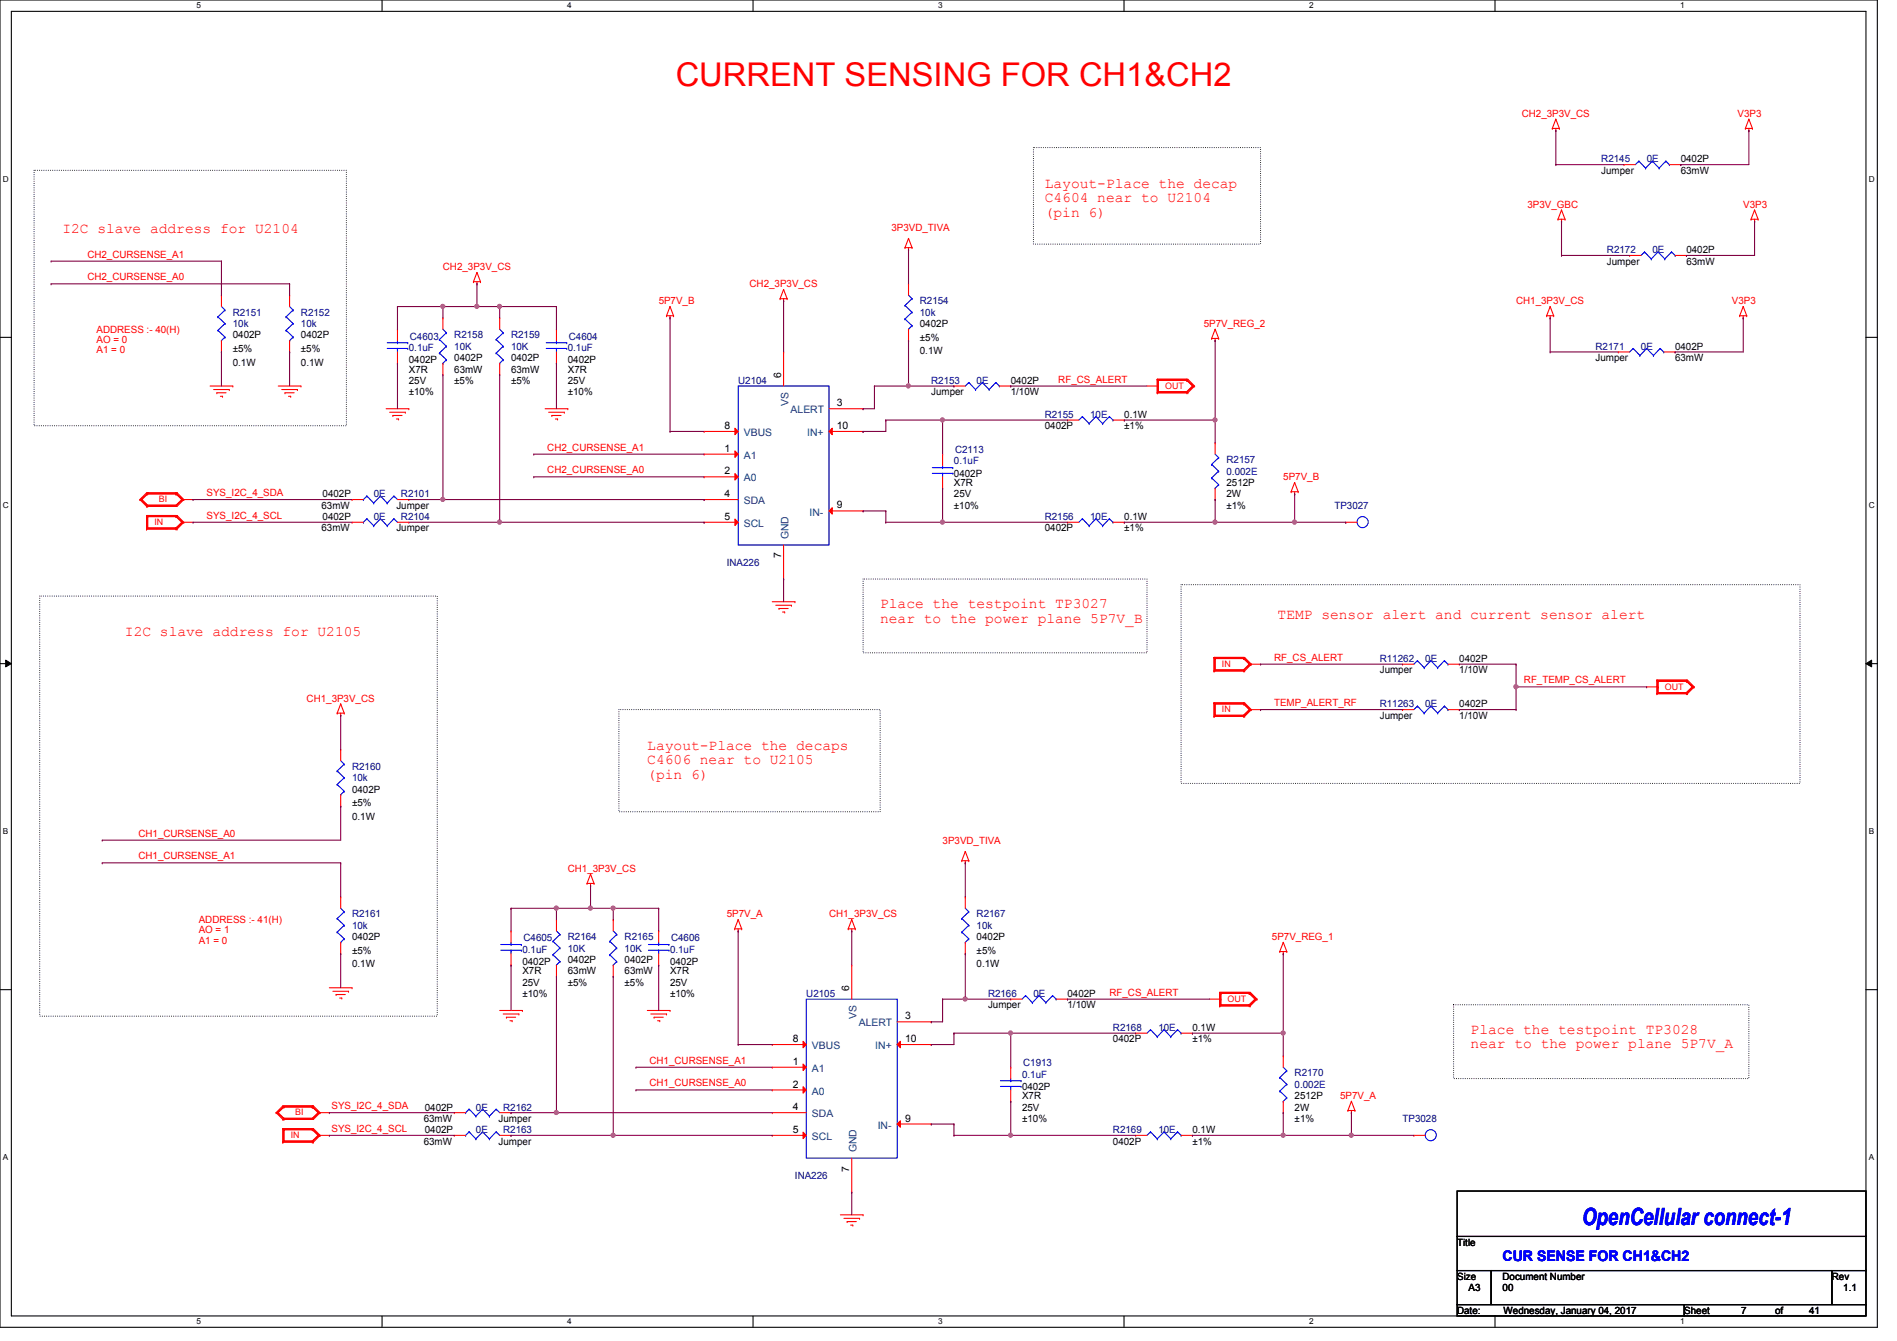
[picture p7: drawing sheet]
<svg xmlns="http://www.w3.org/2000/svg" width="297mm" height="210mm" viewBox="0 0 297 210" stroke-linecap="round" stroke-linejoin="round" font-family="sans-serif">
<defs><g id="words">
<text font-size="5.1" fill="#f00" x="105.8" y="13.5">CURRENT SENSING FOR CH1&amp;CH2</text>
<text font-size="3.7" fill="#00f" x="247.7" y="191.8">OpenCellular connect-1</text>
<g font-size="2.3" fill="#f00">
<text x="163.6" y="29.4">Layout-Place the decap</text>
<text x="163.6" y="31.7">C4604 near to U2104</text>
<text x="163.6" y="34">(pin 6)</text>
<text x="9.8" y="36.5">I2C slave address for U2104</text>
<text x="137.8" y="95.2">Place the testpoint TP3027</text>
<text x="19.6" y="99.7">I2C slave address for U2105</text>
<text x="137.8" y="97.5">near to the power plane 5P7V_B</text>
<text x="200" y="97">TEMP sensor alert and current sensor alert</text>
<text x="101.3" y="117.4">Layout-Place the decaps</text>
<text x="101.3" y="119.7">C4606 near to U2105</text>
<text x="101.3" y="122">(pin 6)</text>
<text x="230.3" y="161.9">Place the testpoint TP3028</text>
<text x="230.3" y="164.2">near to the power plane 5P7V_A</text>
</g>
<text font-size="2.3" fill="#00f" x="235.2" y="197.5">CUR SENSE FOR CH1&amp;CH2</text>
<g font-size="1.6" fill="#f00">
<text x="238.3" y="18.3">CH2_3P3V_CS</text>
<text x="272" y="18.3">V3P3</text>
<text x="239.1" y="32.6">3P3V_GBC</text>
<text x="272.9" y="32.6">V3P3</text>
<text x="13.7" y="40.3">CH2_CURSENSE_A1</text>
<text x="139.6" y="36.1">3P3VD_TIVA</text>
<text x="13.7" y="43.9">CH2_CURSENSE_A0</text>
<text x="69.3" y="42.3">CH2_3P3V_CS</text>
<text x="103.1" y="47.7">5P7V_B</text>
<text x="117.3" y="45">CH2_3P3V_CS</text>
<text x="237.4" y="47.7">CH1_3P3V_CS</text>
<text x="271.1" y="47.7">V3P3</text>
<text x="15.1" y="52.1">ADDRESS :- 40(H)</text>
<text x="15.1" y="53.7">AO = 0</text>
<text x="188.5" y="51.2">5P7V_REG_2</text>
<text x="15.1" y="55.3">A1 = 0</text>
<text x="165.7" y="59.9">RF_CS_ALERT</text>
<text x="85.7" y="70.6">CH2_CURSENSE_A1</text>
<text x="32.3" y="77.7">SYS_I2C_4_SDA</text>
<text x="85.7" y="74.1">CH2_CURSENSE_A0</text>
<text x="200.9" y="75.2">5P7V_B</text>
<text x="32.3" y="81.2">SYS_I2C_4_SCL</text>
<text x="199.5" y="103.5">RF_CS_ALERT</text>
<text x="238.6" y="107">RF_TEMP_CS_ALERT</text>
<text x="48" y="109.9">CH1_3P3V_CS</text>
<text x="199.5" y="110.6">TEMP_ALERT_RF</text>
<text x="21.7" y="131">CH1_CURSENSE_A0</text>
<text x="21.7" y="134.6">CH1_CURSENSE_A1</text>
<text x="88.9" y="136.6">CH1_3P3V_CS</text>
<text x="147.6" y="132.1">3P3VD_TIVA</text>
<text x="113.8" y="143.7">5P7V_A</text>
<text x="129.8" y="143.7">CH1_3P3V_CS</text>
<text x="31.1" y="144.6">ADDRESS :- 41(H)</text>
<text x="31.1" y="146.2">AO = 1</text>
<text x="31.1" y="147.8">A1 = 0</text>
<text x="199.1" y="147.2">5P7V_REG_1</text>
<text x="173.7" y="155.9">RF_CS_ALERT</text>
<text x="101.7" y="166.6">CH1_CURSENSE_A1</text>
<text x="51.9" y="173.7">SYS_I2C_4_SDA</text>
<text x="101.7" y="170.1">CH1_CURSENSE_A0</text>
<text x="209.8" y="172.1">5P7V_A</text>
<text x="51.9" y="177.2">SYS_I2C_4_SCL</text>
</g>
<g font-size="1.6">
<text x="250.7" y="27.2">Jumper</text>
<text x="263.1" y="25.4">0402P</text>
<text x="263.1" y="27.2">63mW</text>
<text x="251.6" y="41.4">Jumper</text>
<text x="264" y="39.7">0402P</text>
<text x="264" y="41.4">63mW</text>
<text x="36.4" y="53">0402P</text>
<text x="47.1" y="53">0402P</text>
<text x="144" y="51.2">0402P</text>
<text x="144" y="53.3">±5%</text>
<text x="36.4" y="55.1">±5%</text>
<text x="36.4" y="57.3">0.1W</text>
<text x="47.1" y="55.1">±5%</text>
<text x="47.1" y="57.3">0.1W</text>
<text x="64" y="56.9">0402P</text>
<text x="64" y="58.3">X7R</text>
<text x="71.1" y="56.6">0402P</text>
<text x="71.1" y="58.3">63mW</text>
<text x="80" y="56.6">0402P</text>
<text x="80" y="58.3">63mW</text>
<text x="88.9" y="56.9">0402P</text>
<text x="88.9" y="58.3">X7R</text>
<text x="122.3" y="59.2" transform="rotate(-90 122.3 59.2)">6</text>
<text x="144" y="55.5">0.1W</text>
<text x="249.8" y="56.6">Jumper</text>
<text x="262.3" y="54.8">0402P</text>
<text x="262.3" y="56.6">63mW</text>
<text x="64" y="60.1">25V</text>
<text x="64" y="61.9">±10%</text>
<text x="71.1" y="60.1">±5%</text>
<text x="80" y="60.1">±5%</text>
<text x="88.9" y="60.1">25V</text>
<text x="88.9" y="61.9">±10%</text>
<text x="131" y="63.6">3</text>
<text x="145.8" y="61.9">Jumper</text>
<text x="158.2" y="61.9">1/10W</text>
<text x="158.2" y="60.1">0402P</text>
<text x="176" y="65.4">0.1W</text>
<text x="113.5" y="70.7">1</text>
<text x="113.5" y="67.2">8</text>
<text x="131" y="67.2">10</text>
<text x="163.6" y="67.2">0402P</text>
<text x="176" y="67.2">±1%</text>
<text x="50.5" y="77.9">0402P</text>
<text x="113.5" y="74.3">2</text>
<text x="113.5" y="77.9">4</text>
<text x="149.4" y="74.7">0402P</text>
<text x="149.4" y="77.9">25V</text>
<text x="149.4" y="76.1">X7R</text>
<text x="192" y="76.1">2512P</text>
<text x="192" y="77.9">2W</text>
<text x="50.3" y="79.7">63mW</text>
<text x="50.3" y="83.2">63mW</text>
<text x="50.5" y="81.4">0402P</text>
<text x="62.1" y="79.7">Jumper</text>
<text x="62.1" y="83.2">Jumper</text>
<text x="113.5" y="81.4">5</text>
<text x="131" y="79.6">9</text>
<text x="149.4" y="79.7">±10%</text>
<text x="163.6" y="83.2">0402P</text>
<text x="176" y="83.2">±1%</text>
<text x="176" y="81.4">0.1W</text>
<text x="192" y="79.7">±1%</text>
<text x="122.3" y="87.5" transform="rotate(-90 122.3 87.5)">7</text>
<text x="216" y="105.5">Jumper</text>
<text x="228.5" y="105.5">1/10W</text>
<text x="228.5" y="103.7">0402P</text>
<text x="216" y="112.6">Jumper</text>
<text x="228.5" y="112.6">1/10W</text>
<text x="228.5" y="110.8">0402P</text>
<text x="55.1" y="124.1">0402P</text>
<text x="55.1" y="126.2">±5%</text>
<text x="55.1" y="128.4">0.1W</text>
<text x="55.1" y="147.2">0402P</text>
<text x="55.1" y="149.4">±5%</text>
<text x="152.9" y="147.2">0402P</text>
<text x="152.9" y="149.4">±5%</text>
<text x="55.1" y="151.5">0.1W</text>
<text x="81.8" y="151.1">0402P</text>
<text x="81.8" y="154.3">25V</text>
<text x="81.8" y="152.6">X7R</text>
<text x="88.9" y="150.8">0402P</text>
<text x="88.9" y="152.6">63mW</text>
<text x="88.9" y="154.3">±5%</text>
<text x="97.8" y="150.8">0402P</text>
<text x="97.8" y="152.6">63mW</text>
<text x="97.8" y="154.3">±5%</text>
<text x="104.9" y="151.1">0402P</text>
<text x="104.9" y="154.3">25V</text>
<text x="104.9" y="152.6">X7R</text>
<text x="133" y="155.2" transform="rotate(-90 133 155.2)">6</text>
<text x="152.9" y="151.5">0.1W</text>
<text x="81.8" y="156.1">±10%</text>
<text x="104.9" y="156.1">±10%</text>
<text x="141.7" y="159.6">3</text>
<text x="154.7" y="157.9">Jumper</text>
<text x="167.1" y="157.9">1/10W</text>
<text x="167.1" y="156.1">0402P</text>
<text x="186.7" y="161.5">0.1W</text>
<text x="124.1" y="166.8">1</text>
<text x="124.1" y="163.2">8</text>
<text x="141.7" y="163.2">10</text>
<text x="174.2" y="163.2">0402P</text>
<text x="186.7" y="163.2">±1%</text>
<text x="66.5" y="173.9">0402P</text>
<text x="124.1" y="170.3">2</text>
<text x="124.1" y="173.9">4</text>
<text x="160" y="170.7">0402P</text>
<text x="160" y="173.9">25V</text>
<text x="160" y="172.1">X7R</text>
<text x="202.7" y="172.1">2512P</text>
<text x="202.7" y="173.9">2W</text>
<text x="66.3" y="179.2">63mW</text>
<text x="66.3" y="175.7">63mW</text>
<text x="66.5" y="177.5">0402P</text>
<text x="78.1" y="179.2">Jumper</text>
<text x="78.1" y="175.7">Jumper</text>
<text x="124.1" y="177.4">5</text>
<text x="141.7" y="175.6">9</text>
<text x="160" y="175.7">±10%</text>
<text x="174.2" y="179.2">0402P</text>
<text x="186.7" y="179.2">±1%</text>
<text x="186.7" y="177.5">0.1W</text>
<text x="202.7" y="175.7">±1%</text>
<text x="133" y="183.5" transform="rotate(-90 133 183.5)">7</text>
<text x="228.1" y="195.1">Title</text>
<text x="228.1" y="200.4">Size</text>
<text x="229.9" y="202.2">A3</text>
<text x="235.2" y="200.4">Document Number</text>
<text x="235.2" y="202.2">00</text>
<text x="286.8" y="200.4">Rev</text>
<text x="288.6" y="202.2">1.1</text>
<text x="228.1" y="205.7">Date:</text>
<text x="235.4" y="205.7">Wednesday, January 04, 2017</text>
<text x="263.7" y="205.7">Sheet</text>
<text x="272.6" y="205.7">7</text>
<text x="277.9" y="205.7">of</text>
<text x="283.3" y="205.7">41</text>
</g>
<g font-size="1.6" fill="#000080">
<text x="250.7" y="25.4">R2145</text>
<text x="257.8" y="25.4">0E</text>
<text x="251.6" y="39.7">R2172</text>
<text x="258.7" y="39.7">0E</text>
<text x="144" y="47.7">R2154</text>
<text x="36.4" y="49.4">R2151</text>
<text x="36.4" y="51.2">10k</text>
<text x="47.1" y="49.4">R2152</text>
<text x="47.1" y="51.2">10k</text>
<text x="64.2" y="53.2">C4603</text>
<text x="71.1" y="53">R2158</text>
<text x="80" y="53">R2159</text>
<text x="89.1" y="53.2">C4604</text>
<text x="144" y="49.4">10k</text>
<text x="64" y="54.9">0.1uF</text>
<text x="71.1" y="54.8">10K</text>
<text x="80" y="54.8">10K</text>
<text x="88.9" y="54.9">0.1uF</text>
<text x="249.8" y="54.8">R2171</text>
<text x="256.9" y="54.8">0E</text>
<text x="115.6" y="60.1">U2104</text>
<text x="145.8" y="60.1">R2153</text>
<text x="152.9" y="60.1">0E</text>
<text x="163.6" y="65.4">R2155</text>
<text x="170.7" y="65.4">10E</text>
<text x="149.5" y="71">C2113</text>
<text x="58.5" y="77.9">0E</text>
<text x="62.8" y="77.9">R2101</text>
<text x="149.4" y="72.7">0.1uF</text>
<text x="192" y="72.6">R2157</text>
<text x="192" y="74.3">0.002E</text>
<text x="58.5" y="81.4">0E</text>
<text x="62.8" y="81.4">R2104</text>
<text x="163.6" y="81.4">R2156</text>
<text x="170.7" y="81.4">10E</text>
<text x="208.9" y="79.7">TP3027</text>
<text x="113.8" y="88.6">INA226</text>
<text x="216" y="103.7">R11262</text>
<text x="223.1" y="103.7">0E</text>
<text x="216" y="110.8">R11263</text>
<text x="223.1" y="110.8">0E</text>
<text x="55.1" y="120.6">R2160</text>
<text x="55.1" y="122.3">10k</text>
<text x="55.1" y="143.7">R2161</text>
<text x="152.9" y="143.7">R2167</text>
<text x="55.1" y="145.5">10k</text>
<text x="81.8" y="149.2">0.1uF</text>
<text x="82" y="147.4">C4605</text>
<text x="88.9" y="147.2">R2164</text>
<text x="88.9" y="149">10K</text>
<text x="97.8" y="147.2">R2165</text>
<text x="97.8" y="149">10K</text>
<text x="104.9" y="149.2">0.1uF</text>
<text x="105.1" y="147.4">C4606</text>
<text x="152.9" y="145.5">10k</text>
<text x="126.2" y="156.1">U2105</text>
<text x="154.7" y="156.1">R2166</text>
<text x="161.8" y="156.1">0E</text>
<text x="174.2" y="161.5">R2168</text>
<text x="181.4" y="161.5">10E</text>
<text x="160.2" y="167">C1913</text>
<text x="74.5" y="173.9">0E</text>
<text x="78.8" y="173.9">R2162</text>
<text x="160" y="168.7">0.1uF</text>
<text x="202.7" y="168.6">R2170</text>
<text x="202.7" y="170.3">0.002E</text>
<text x="74.5" y="177.5">0E</text>
<text x="78.8" y="177.5">R2163</text>
<text x="174.2" y="177.5">R2169</text>
<text x="181.4" y="177.5">10E</text>
<text x="219.6" y="175.7">TP3028</text>
<text x="124.5" y="184.6">INA226</text>
</g>
<g font-size="1.6" fill="#004080">
<text x="123.4" y="63.5" transform="rotate(-90 123.4 63.5)">VS</text>
<text x="123.8" y="64.7">ALERT</text>
<text x="116.5" y="71.8">A1</text>
<text x="116.5" y="68.3">VBUS</text>
<text x="126.4" y="68.3">IN+</text>
<text x="116.5" y="75.4">A0</text>
<text x="116.5" y="79">SDA</text>
<text x="116.5" y="82.5">SCL</text>
<text x="126.7" y="80.7">IN-</text>
<text x="123.4" y="84.5" transform="rotate(-90 123.4 84.5)">GND</text>
<text x="134.1" y="159.6" transform="rotate(-90 134.1 159.6)">VS</text>
<text x="134.5" y="160.7">ALERT</text>
<text x="127.1" y="167.9">A1</text>
<text x="127.1" y="164.3">VBUS</text>
<text x="137" y="164.3">IN+</text>
<text x="127.1" y="171.4">A0</text>
<text x="127.1" y="175">SDA</text>
<text x="127.1" y="178.5">SCL</text>
<text x="137.4" y="176.7">IN-</text>
<text x="134.1" y="180.5" transform="rotate(-90 134.1 180.5)">GND</text>
</g>
<g font-size="1.4" fill="#f00">
<text x="182.4" y="60.9">OUT</text>
<text x="24.2" y="82.2">IN</text>
<text x="24.9" y="78.7">BI</text>
<text x="191.3" y="104.4">IN</text>
<text x="260.6" y="108">OUT</text>
<text x="191.3" y="111.5">IN</text>
<text x="192.2" y="156.9">OUT</text>
<text x="45.5" y="178.2">IN</text>
<text x="46.2" y="174.7">BI</text>
</g>
<g font-size="1.3">
<text x="30.8" y="1.3">5</text>
<text x="88.8" y="1.3">4</text>
<text x="146.9" y="1.3">3</text>
<text x="205" y="1.3">2</text>
<text x="263.1" y="1.3">1</text>
<text x=".5" y="28.4">D</text>
<text x="292.6" y="28.4">D</text>
<text x=".5" y="79.5">C</text>
<text x="292.6" y="79.5">C</text>
<text x=".5" y="130.6">B</text>
<text x="292.6" y="130.6">B</text>
<text x=".5" y="181.7">A</text>
<text x="292.6" y="181.7">A</text>
<text x="30.8" y="207.4">5</text>
<text x="88.8" y="207.4">4</text>
<text x="146.9" y="207.4">3</text>
<text x="205" y="207.4">2</text>
<text x="263.1" y="207.4">1</text>
</g>
</g></defs>
<path d="M0 0h293.9v207.9h-293.9zM1.8 1.8h290.3v204.3h-290.3z" fill="none" stroke="#000" stroke-width=".17"/>
<g fill="#fff">
<path d="M30.8 .2h.7v1.4h-.7z"/>
<path d="M30.8 206.2h.7v1.4h-.7z"/>
</g>
<path d="M59.8 0v1.8M59.8 206.1v1.8" fill="none" stroke="#000" stroke-width=".17"/>
<g fill="#fff">
<path d="M88.8 .2h.7v1.4h-.7z"/>
<path d="M88.8 206.2h.7v1.4h-.7z"/>
</g>
<path d="M117.9 0v1.8M117.9 206.1v1.8" fill="none" stroke="#000" stroke-width=".17"/>
<g fill="#fff">
<path d="M146.9 .2h.7v1.4h-.7z"/>
<path d="M146.9 206.2h.7v1.4h-.7z"/>
</g>
<path d="M176 0v1.8M176 206.1v1.8" fill="none" stroke="#000" stroke-width=".17"/>
<g fill="#fff">
<path d="M205 .2h.7v1.4h-.7z"/>
<path d="M205 206.2h.7v1.4h-.7z"/>
</g>
<path d="M234.1 0v1.8M234.1 206.1v1.8" fill="none" stroke="#000" stroke-width=".17"/>
<g fill="#fff">
<path d="M263.1 .2h.6v1.4h-.6z"/>
<path d="M263.1 206.2h.6v1.4h-.6z"/>
<path d="M.5 27.3h.9v1.4h-.9z"/>
<path d="M292.6 27.3h.9v1.4h-.9z"/>
<path d="M.5 78.4h.9v1.4h-.9z"/>
<path d="M292.6 78.4h.9v1.4h-.9z"/>
</g>
<path d="M0 52.8h1.8M292.1 52.8h1.8" fill="none" stroke="#000" stroke-width=".17"/>
<g fill="#fff">
<path d="M.5 129.5h.8v1.4h-.8z"/>
<path d="M292.6 129.5h.8v1.4h-.8z"/>
</g>
<path d="M0 103.9h1.8M292.1 103.9h1.8" fill="none" stroke="#000" stroke-width=".17"/>
<path d="M.9 103.4l.9 .5-.9 .5zM292.1 103.9l.9-.5v1z" fill="#000"/>
<path d="M.9 103.4l.9 .5-.9 .5zM292.1 103.9l.9-.5v1z" fill="none" stroke="#000" stroke-width=".16"/>
<g fill="#fff">
<path d="M.5 180.5h.8v1.4h-.8z"/>
<path d="M292.6 180.5h.8v1.4h-.8z"/>
</g>
<path d="M0 155h1.8M292.1 155h1.8M228.1 186.5h64v7.1h-64zM228.1 193.6h64v5.4h-64zM228.1 199h5.4v5.3h-5.4zM233.5 199h53.3v5.3h-53.3zM286.8 199h5.3v5.3h-5.3zM228.1 204.3h35.6v1.8h-35.6zM263.7 204.3h28.4v1.8h-28.4z" fill="none" stroke="#000" stroke-width=".17"/>
<path d="M5.3 26.7h48.9v40h-48.9zM161.8 23.1h35.6v15.1h-35.6zM6.2 93.3h62.3v65.8h-62.3zM135.1 90.7h44.5v11.5h-44.5zM184.9 91.6h96.9v31.1h-96.9zM96.9 111.1h40.9v16h-40.9zM227.6 157.4h46.2v11.5h-46.2z" fill="none" stroke="#000" stroke-width=".17" stroke-dasharray="0 .3"/>
<g fill="none" stroke="#f00" stroke-width=".17">
<path d="M243.6 18.7h.1M243.6 18.7l-.6 1.4M243.6 18.7l.5 1.4M273.8 18.7h.1M273.8 18.7l-.5 1.4M273.8 18.7l.6 1.4M141.7 38.8h.1M141.7 38.8h1.1M142.2 39.1h.1M142.2 37.3h.1M142.2 38.8v.3M142.2 37.3l-.5 1.5"/>
<path d="M142.2 37.3l.6 1.5M142.8 38.8h.1M243 20.1h.1M243 20.1h1.1M243.6 20.4h.1M243.6 20.1v.3M243.9 34.3h.1M243.9 34.3h1.1M244.1 20.1h.1M244.5 34.7h.1M244.5 32.9h.1M244.5 34.3v.4"/>
<path d="M244.5 32.9l-.6 1.4M244.5 32.9l.5 1.4M245 34.3h.1M273.3 20.1h.1M273.3 20.1h1.1M273.8 20.4h.1M273.8 20.1v.3M274.2 34.3h.1M274.2 34.3h1.1M274.4 20.1h.1M274.7 34.7h.1M274.7 32.9h.1"/>
<path d="M274.7 34.3v.4M274.7 32.9l-.5 1.4M274.7 32.9l.6 1.4M275.3 34.3h.1M74.1 44.1h.1M74.1 44.1h1.1M74.7 44.4h.1M74.7 42.7h.1M74.7 44.1v.3M74.7 42.7l-.6 1.4M74.7 42.7l.5 1.4M75.2 44.1h.1"/>
<path d="M104.4 49.4h.1M104.4 49.4h1.1M104.9 49.8h.1M104.9 48h.1M104.9 49.4v.4M104.9 48l-.5 1.4M104.9 48l.6 1.4M105.5 49.4h.1M122.1 46.8h.1M122.1 46.8h1.1M122.7 47.1h.1M122.7 45.3h.1"/>
<path d="M122.7 46.8v.3M122.7 45.3l-.6 1.5M122.7 45.3l.5 1.5M123.2 46.8h.1M181.2 59.4h.1M181.2 59.4h4.8M181.2 59.4v2.1M181.4 59.6h.1M181.4 59.6h4.4M181.4 59.6v1.7M185.8 59.6h.1M185.8 59.4h.1"/>
<path d="M185.8 59.6l.9 .9M185.8 59.6l1.1 .9M185.8 59.4l1.1 1.1M186 59.4h.1M186 59.4l1 1.1M189.7 53h.1M189.7 53h1.1M190.2 53.3h.1M190.2 51.6h.1M190.2 53v.3M190.2 51.6l-.5 1.4M190.2 51.6l.6 1.4"/>
<path d="M190.8 53h.1M242.1 49.4h.1M242.1 49.4h1.1M242.7 49.8h.1M242.7 48h.1M242.7 49.4v.4M242.7 48l-.6 1.4M242.7 48l.5 1.4M243.2 49.4h.1M272.4 49.4h.1M272.4 49.4h1.1M272.9 49.8h.1"/>
<path d="M272.9 48h.1M272.9 49.4v.4M272.9 48l-.5 1.4M272.9 48l.6 1.4M273.5 49.4h.1M21.9 78.2h.1M21.9 78.2l1 1.1M22.1 78.2h.1M22.1 78.2l1 1.1M22.1 78.2l1 .9M22.2 78.2h.1M22.2 78.2l.9 .9"/>
<path d="M22.9 79.3h.1M22.9 77.2h.1M22.9 77.2h4.8M22.9 77.2l-1 1M23.1 79.3h.1M23.1 77.2h.1M23.1 79.1h.1M23.1 77.3h.1M23.1 77.2l-1 1M23.1 79.1h4.5M23.1 77.3h4.5M23.1 77.3l-1 .9"/>
<path d="M23.1 77.3l-.9 .9M27.6 77.3h.1M27.6 77.2h.1M27.6 77.3l.8 .9M27.6 77.3l1 .9M27.6 77.2l1 1M27.7 77.2h.1M27.7 77.2l1.1 1M28.4 78.2h.1M28.4 78.2l-.8 .9M28.4 78.2h1.8M28.6 78.2h.1"/>
<path d="M28.6 78.2l-1 .9M28.6 78.2l-1 1.1M28.8 78.2h.1M28.8 78.2l-1.1 1.1h-4.8M32.9 60.5h3.5M33.4 61h2.5M34 61.5h.1M34 61.5h1.4M34.5 62.1h.3M34.8 62.1h.1M35.9 61h.1M36.4 60.5h.1"/>
<path d="M43.6 60.5h3.5M44.1 61h2.5M44.6 61.5h.1M44.6 61.5h1.5M45.2 62.1h.3M45.5 62.1h.1M46.6 61h.1M47.1 60.5h.1M60.5 64h3.5M61 64.6h2.5M61.5 65.1h.1M61.5 65.1h1.4"/>
<path d="M62.1 65.6h.3M62.4 65.6h.1M63.5 64.6h.1M64 64h.1M85.3 64h3.6M85.9 64.6h2.4M86.4 65.1h.1M86.4 65.1h1.4M87 65.6h.3M87.3 65.6h.1M88.3 64.6h.1M88.9 64h.1"/>
<path d="M147.6 71.1h.1M147.6 76.5h.1M147.6 71.1v1.8M147.6 74.7v1.8M167.1 65.8h.1M167.1 65.8h1.8M174.2 65.8h1.8M176 65.8h.1M179.6 60.5h1.8M181.2 61.5h.1M181.2 61.5h4.8M181.4 60.5h.1"/>
<path d="M181.4 61.3h.1M181.4 61.3h4.4M185.8 61.3h.1M185.8 61.5h.1M186 61.5h.1M186.7 60.5h.1M186.7 60.5l-.9 .8M186.9 60.5h.1M186.9 60.5l-1.1 1M186.9 60.5l-1.1 .8M187 60.5h.1M187 60.5l-1 1"/>
<path d="M202.1 77h.1M202.1 77h1.1M202.7 77.3h.1M202.7 75.6h.1M202.7 77v.3M202.7 75.6l-.6 1.4M202.7 75.6l.5 1.4M203.2 77h.1M22.9 80.7h.1M22.9 82.8h.1M22.9 80.7h4.8M22.9 80.7v2.1"/>
<path d="M22.9 82.8h4.8M23.1 80.9h.1M23.1 82.7h.1M23.1 80.9h4.5M23.1 80.9v1.8M23.1 82.7h4.5M27.6 80.9h.1M27.6 82.7h.1M27.6 80.7h.1M27.6 82.8h.1M27.6 80.9l.8 .9M27.6 80.9l1 .9"/>
<path d="M27.6 80.7l1 1.1M27.7 80.7h.1M27.7 82.8h.1M27.7 80.7l1.1 1.1M28.4 81.8h.1M28.4 81.8h1.8M28.4 81.8l-.8 .9M28.6 81.8h.1M28.6 81.8l-1 1M28.6 81.8l-1 .9M28.8 81.8h.1M28.8 81.8l-1.1 1"/>
<path d="M120.9 94.2h3.6M121.5 94.8h2.4M122 95.3h.1M122 95.3h1.4M122.5 95.8h.4M122.9 95.8h.1M123.9 94.8h.1M124.5 94.2h.1M167.1 81.8h.1M167.1 81.8h1.8M174.2 81.8h1.8M176 81.8h.1"/>
<path d="M52.8 111.7h.1M52.8 111.7h1.1M53.3 112h.1M53.3 110.2h.1M53.3 117.3h.1M53.3 111.7v.3M53.3 117.3v1.8M53.3 110.2l-.5 1.5M53.3 110.2l.6 1.5M53.9 111.7h.1M190.1 103h.1M190.1 105.1h.1"/>
<path d="M190.1 110.1h.1M190.1 112.2h.1M190.1 103h4.8M190.1 103v2.1M190.1 110.1v2.1M190.1 105.1h4.8M190.1 110.1h4.8M190.1 112.2h4.8M190.2 103.1h.1M190.2 104.9h.1M190.2 110.2h.1M190.2 112h.1"/>
<path d="M190.2 103.1v1.8M190.2 110.2v1.8M190.2 103.1h4.5M190.2 104.9h4.5M190.2 110.2h4.5M190.2 112h4.5M194.7 103.1h.1M194.7 104.9h.1M194.7 103h.1M194.7 105.1h.1M194.7 110.2h.1M194.7 112h.1"/>
<path d="M194.7 110.1h.1M194.7 112.2h.1M194.7 103.1l.9 .9M194.7 103.1l1 .9M194.7 103l1 1M194.7 110.2l.9 .9M194.7 110.2l1 .9M194.7 110.1l1 1M194.9 103h.1M194.9 105.1h.1M194.9 110.1h.1M194.9 112.2h.1"/>
<path d="M194.9 103l1 1M194.9 110.1l1 1M195.6 104h.1M195.6 111.1h.1M195.6 104h1.8M195.6 104l-.9 .9M195.6 111.1h1.8M195.6 111.1l-.9 .9M195.7 104h.1M195.7 111.1h.1M195.7 104l-1 1.1M195.7 104l-1 .9"/>
<path d="M195.7 111.1l-1 1.1M195.7 111.1l-1 .9M195.9 104h.1M195.9 111.1h.1M195.9 104l-1 1.1M195.9 111.1l-1 1.1M219.6 104h.1M219.6 104h1.8M226.7 104h1.8M228.5 104h.1M257.8 107.6h1.8M259.4 106.5h.1"/>
<path d="M259.4 108.6h.1M259.4 106.5h4.8M259.4 106.5v2.1M259.4 108.6h4.8M259.6 107.6h.1M259.6 106.7h.1M259.6 108.5h.1M259.6 106.7h4.4M259.6 106.7v1.8M259.6 108.5h4.4M264 106.7h.1M264 108.5h.1"/>
<path d="M264 106.5h.1M264 108.6h.1M264 106.7l.9 .9M264 106.7l1.1 .9M264 106.5l1.1 1.1M264.2 106.5h.1M264.2 108.6h.1M264.2 106.5l1.1 1.1M264.9 107.6h.1M264.9 107.6l-.9 .9M265.1 107.6h.1M265.1 107.6l-1.1 1"/>
<path d="M265.1 107.6l-1.1 .9M265.3 107.6h.1M265.3 107.6l-1.1 1M53.3 126.2h.1M53.3 124.5v1.7M91.9 138.3h.1M91.9 138.3h1.1M92.5 138.7h.1M92.5 136.9h.1M92.5 138.3v.4M92.5 136.9l-.6 1.4M92.5 136.9l.5 1.4"/>
<path d="M93 138.3h.1M150.6 134.8h.1M150.6 134.8h1.1M151.1 135.1h.1M151.1 133.3h.1M151.1 134.8v.3M151.1 133.3l-.5 1.5M151.1 133.3l.6 1.5M151.7 134.8h.1M51.6 154.7h3.5M52.1 155.2h2.5M52.6 155.7h.1"/>
<path d="M52.6 155.7h1.5M53.2 156.3h.3M53.3 140.5h.1M53.3 149.4h.1M53.3 140.5v1.7M53.3 147.6v1.8M53.5 156.3h.1M54.6 155.2h.1M55.1 154.7h.1M78.2 158.2h3.6M78.8 158.8h2.4M79.3 159.3h.1"/>
<path d="M79.3 159.3h1.4M79.8 159.9h.4M80 145.8h.1M80 151.1h.1M80 145.8v1.8M80 149.4v1.7M80.2 159.9h.1M81.2 158.8h.1M81.8 158.2h.1M96 144h.1M96 152.9h.1M96 144v1.8"/>
<path d="M96 151.1v1.8M101.3 158.2h3.6M101.9 158.8h2.5M102.4 159.3h.1M102.4 159.3h1.4M103 159.9h.3M103.3 159.9h.1M104.4 158.8h.1M104.9 158.2h.1M115 145.5h.1M115 145.5h1.1M115.6 145.8h.1"/>
<path d="M115.6 144h.1M115.6 145.5v.3M115.6 144l-.6 1.5M115.6 144l.5 1.5M116.1 145.5h.1M132.8 145.5h.1M132.8 145.5h1.1M133.3 145.8h.1M133.3 144h.1M133.3 145.5v.3M133.3 144l-.5 1.5M133.3 144l.6 1.5"/>
<path d="M133.9 145.5h.1M189.4 156.5h1.7M191 155.4h.1M191 157.5h.1M191 155.4h4.7M191 155.4v2.1M191 157.5h4.7M191.1 156.5h.1M191.1 155.6h.1M191.1 157.4h.1M191.1 155.6h4.5M191.1 155.6v1.8"/>
<path d="M191.1 157.4h4.5M195.6 155.6h.1M195.6 157.4h.1M195.6 155.4h.1M195.6 157.5h.1M195.6 155.6l.9 .9M195.6 155.6l1 .9M195.6 155.4l1 1.1M195.7 155.4h.1M195.7 157.5h.1M195.7 155.4l1.1 1.1M196.5 156.5h.1"/>
<path d="M196.5 156.5l-.9 .9M196.6 156.5h.1M196.6 156.5l-1 1M196.6 156.5l-1 .9M196.8 156.5h.1M196.8 156.5l-1.1 1M200.4 149h.1M200.4 149h1.1M200.9 149.4h.1M200.9 147.6h.1M200.9 149v.4M200.9 147.6l-.5 1.4"/>
<path d="M200.9 147.6l.6 1.4M201.5 149h.1M43.2 174.2h.1M43.2 174.2l1.1 1.1M43.4 174.2h.1M43.4 174.2l1 1.1M43.4 174.2l1 .9M43.6 174.2h.1M43.6 174.2l.8 .9M44.3 175.3h.1M44.3 173.2h.1M44.3 176.7h.1"/>
<path d="M44.3 178.9h.1M44.3 173.2h4.8M44.3 173.2l-1.1 1M44.3 176.7h4.8M44.3 176.7v2.2M44.3 178.9h4.8M44.4 175.3h.1M44.4 173.2h.1M44.4 175.1h.1M44.4 173.4h.1M44.4 176.9h.1M44.4 178.7h.1"/>
<path d="M44.4 173.2l-1 1M44.4 175.1h4.5M44.4 173.4h4.5M44.4 173.4l-1 .8M44.4 173.4l-.8 .8M44.4 176.9h4.5M44.4 176.9v1.8M44.4 178.7h4.5M48.9 173.4h.1M48.9 173.2h.1M48.9 176.9h.1M48.9 178.7h.1"/>
<path d="M48.9 176.7h.1M48.9 178.9h.1M48.9 173.4l.9 .8M48.9 173.4l1.1 .8M48.9 173.2l1.1 1M48.9 176.9l.9 .9M48.9 176.9l1.1 .9M48.9 176.7l1.1 1.1M49.1 173.2h.1M49.1 176.7h.1M49.1 178.9h.1M49.1 173.2l1 1"/>
<path d="M49.1 176.7l1 1.1M49.8 174.2h.1M49.8 177.8h.1M49.8 174.2l-.9 .9M49.8 174.2h1.8M49.8 177.8h1.8M49.8 177.8l-.9 .9M50 174.2h.1M50 177.8h.1M50 174.2l-1.1 .9M50 174.2l-1.1 1.1M50 177.8l-1.1 1.1"/>
<path d="M50 177.8l-1.1 .9M50.1 174.2h.1M50.1 177.8h.1M50.1 174.2l-1 1.1h-4.8M50.1 177.8l-1 1.1M71.1 177.8h.1M71.1 177.8h1.8M78.2 177.8h1.8M80 177.8h.1M158.2 167.1h.1M158.2 172.5h.1M158.2 167.1v1.8"/>
<path d="M158.2 170.7v1.8M211 173.9h.1M211 173.9h1.1M211.6 174.2h.1M211.6 172.5h.1M211.6 173.9v.3M211.6 172.5l-.6 1.4M211.6 172.5l.5 1.4M212.1 173.9h.1M131.6 190.2h3.5M132.1 190.8h2.5M132.6 191.3h.1"/>
<path d="M132.6 191.3h1.5M133.2 191.9h.3M133.5 191.9h.1M134.6 190.8h.1M135.1 190.2h.1"/>
</g>
<g fill="none" stroke="#00f" stroke-width=".17">
<path d="M146 74.1h3.2M146 73.2h3.2M147.6 73.2h.1M147.6 74.1h.1M147.6 72.9v.3M147.6 74.1v.6M149.2 74.1h.1M149.2 73.2h.1M169.5 65.2h.1M169.5 65.2l1 1.1M169.5 65.2l-.6 .6M170.5 66.3h.1"/>
<path d="M171.6 65.2h.1M171.6 65.2l1 1.1M171.6 65.2l-1.1 1.1M172.6 66.3h.1M173.7 65.2h.1M173.7 65.2l.5 .6M173.7 65.2l-1.1 1.1M174.2 65.8h.1M169.5 81.2h.1M169.5 81.2l1 1.1M169.5 81.2l-.6 .6M170.5 82.3h.1"/>
<path d="M171.6 81.2h.1M171.6 81.2l1 1.1M171.6 81.2l-1.1 1.1M172.6 82.3h.1M173.7 81.2h.1M173.7 81.2l.5 .6M173.7 81.2l-1.1 1.1M174.2 81.8h.1M53.3 119.1l.6 .6M53.9 119.7h.1M53.9 119.7l-1.1 1M221.9 103.5h.1"/>
<path d="M221.9 103.5l-.5 .5M221.9 103.5l1.1 1.1M223 104.6h.1M224 103.5h.1M224 103.5l-1 1.1M224 103.5l1.1 1.1M225.1 104.6h.1M226.1 103.5h.1M226.1 103.5l-1 1.1M226.1 103.5l.6 .5M226.7 104h.1M52.8 120.7h.1"/>
<path d="M52.8 122.9h.1M52.8 120.7l1.1 1.1M52.8 122.9l1.1 1M53.3 124.5h.1M53.9 121.8h.1M53.9 123.9h.1M53.9 121.8l-1.1 1.1M53.9 123.9l-.6 .6M52.8 143.8h.1M52.8 146h.1M52.8 143.8l1.1 1.1M52.8 146l1.1 1"/>
<path d="M53.3 147.6h.1M53.3 142.2l.6 .6M53.9 142.8h.1M53.9 144.9h.1M53.9 147h.1M53.9 142.8l-1.1 1M53.9 144.9l-1.1 1.1M53.9 147l-.6 .6M78.4 148.8h3.2M78.4 147.9h3.2M80 147.9h.1M80 148.8h.1"/>
<path d="M80 147.6v.3M80 148.8v.6M81.6 148.8h.1M81.6 147.9h.1M95.5 149.5h.1M95.5 147.4h.1M95.5 149.5l1.1 1.1M95.5 147.4l1.1 1.1M96 151.1h.1M96 145.8l.6 .5M96.6 150.6h.1M96.6 148.5h.1"/>
<path d="M96.6 146.3h.1M96.6 150.6l-.6 .5M96.6 148.5l-1.1 1M96.6 146.3l-1.1 1.1M126.2 156.5h14.3v24.9h-14.3zM72.9 177.8h.1M73.4 177.2h.1M73.4 177.2l-.5 .6M73.4 177.2l1.1 1.2M74.5 178.4h.1M75.6 177.2h.1M75.6 177.2l-1.1 1.2"/>
<path d="M75.6 177.2l1 1.2M76.6 178.4h.1M77.7 177.2h.1M77.7 177.2l-1.1 1.2M77.7 177.2l.5 .6M156.6 170.1h3.3M156.6 169.2h3.3M158.2 169.2h.1M158.2 170.1h.1M158.2 168.9v.3M158.2 170.1v.6M159.9 170.1h.1"/>
<path d="M159.9 169.2h.1"/>
</g>
<path d="M125.7 166.6l.5 .5-.5 .5z" fill="#f00"/>
<path d="M120.9 167.1h.1M120.9 167.1h5.3M125.7 166.6l.5 .5-.5 .5z" fill="none" stroke="#f00" stroke-width=".17"/>
<path d="M125.7 170.2l.5 .5-.5 .5z" fill="#f00"/>
<path d="M120.9 170.7h.1M120.9 174.2h.1M120.9 170.7h5.3M120.9 174.2h5.3M125.7 170.2l.5 .5-.5 .5zM140.5 160h5.3M145.8 160h.1" fill="none" stroke="#f00" stroke-width=".17"/>
<path d="M125.7 177.3l.5 .5-.5 .5z" fill="#f00"/>
<path d="M133.3 151.1h.1M133.3 151.1v5.4M120.9 177.8h.1M120.9 177.8h5.3M125.7 177.3l.5 .5-.5 .5zM133.3 186.7h.1M133.3 181.4v5.3" fill="none" stroke="#f00" stroke-width=".17"/>
<path d="M125.7 163.1l.5 .5-.5 .5z" fill="#f00"/>
<path d="M120.9 163.6h.1M120.9 163.6h5.3M125.7 163.1l.5 .5-.5 .5z" fill="none" stroke="#f00" stroke-width=".17"/>
<path d="M141 175.5v1l-.5-.5z" fill="#f00"/>
<path d="M140.5 176h5.3M141 175.5v1l-.5-.5zM145.8 176h.1" fill="none" stroke="#f00" stroke-width=".17"/>
<path d="M140.5 163.6l.5-.5v1z" fill="#f00"/>
<g fill="none" stroke="#f00" stroke-width=".17">
<path d="M254.3 25.8h.1M254.3 25.8h1.7M261.4 25.8h1.7M263.1 25.8h.1M34.7 46.2h.1M34.7 55.1h.1M34.7 46.2v1.8M34.7 53.3v1.8M62.2 51.6h.1M62.2 56.9h.1M62.2 51.6v1.7M62.2 55.1v1.8"/>
<path d="M55.1 78.2h.1M55.1 78.2h1.8M62.2 78.2h1.8M64 78.2h.1M55.1 81.8h.1M55.1 81.8h1.8M62.2 81.8h1.8M64 81.8h.1M210.7 81.8h.1M210.7 81.8h1.8M219.6 111.1h.1M219.6 111.1h1.8"/>
<path d="M226.7 111.1h1.8M228.5 111.1h.1M103.1 145.8h.1M103.1 151.1h.1M103.1 145.8v1.8M103.1 149.4v1.7M151.1 140.5h.1M151.1 149.4h.1M151.1 140.5v1.7M151.1 147.6v1.8M158.2 156.5h.1M158.2 156.5h1.8"/>
<path d="M165.4 156.5h1.7M167.1 156.5h.1M140.5 163.6l.5-.5v1zM140.5 163.6h5.3M145.8 163.6h.1M177.8 177.8h.1M177.8 177.8h1.8M184.9 177.8h1.8M186.7 177.8h.1M221.4 177.8h.1M221.4 177.8h1.7"/>
</g>
<g fill="none" stroke="#00f" stroke-width=".17">
<path d="M256.6 25.2h.1M256.6 25.2l1 1.1M256.6 25.2l-.6 .6M257.6 26.3h.1M258.7 25.2h.1M258.7 25.2l1.1 1.1M258.7 25.2l-1.1 1.1M259.8 26.3h.1M260.8 25.2h.1M260.8 25.2l.6 .6M260.8 25.2l-1 1.1M261.4 25.8h.1"/>
<path d="M34.1 49.6h.1M34.1 51.7h.1M34.1 49.6l1.1 1.1M34.1 51.7l1.1 1.1M34.7 53.3h.1M34.7 48l.5 .6M35.2 48.6h.1M35.2 50.7h.1M35.2 52.8h.1M35.2 48.6l-1.1 1M35.2 50.7l-1.1 1M35.2 52.8l-.5 .5"/>
<path d="M60.6 54.6h3.2M60.6 53.7h3.2M62.2 53.7h.1M62.2 54.6h.1M62.2 53.3v.4M62.2 54.6v.5M63.8 54.6h.1M63.8 53.7h.1M56.9 78.2h.1M57.4 77.7h.1M57.4 77.7l-.5 .5M57.4 77.7l1.1 1.1"/>
<path d="M58.5 78.8h.1M59.6 77.7h.1M59.6 77.7l-1.1 1.1M59.6 77.7l1 1.1M60.6 78.8h.1M61.7 77.7h.1M61.7 77.7l-1.1 1.1M61.7 77.7l.5 .5M115.6 60.5h14.2v24.8h-14.2zM56.9 81.8h.1M57.4 81.2h.1M57.4 81.2l-.5 .6"/>
<path d="M57.4 81.2l1.1 1.1M58.5 82.3h.1M59.6 81.2h.1M59.6 81.2l-1.1 1.1M59.6 81.2l1 1.1M60.6 82.3h.1M61.7 81.2h.1M61.7 81.2l-1.1 1.1M61.7 81.2l.5 .6M221.9 110.6h.1M221.9 110.6l-.5 .5M221.9 110.6l1.1 1.1"/>
<path d="M223 111.7h.1M224 110.6h.1M224 110.6l-1 1.1M224 110.6l1.1 1.1M225.1 111.7h.1M226.1 110.6h.1M226.1 110.6l-1 1.1M226.1 110.6l.6 .5M226.7 111.1h.1M101.5 148.8h3.2M101.5 147.9h3.2M103.1 147.9h.1"/>
<path d="M103.1 148.8h.1M103.1 147.6v.3M103.1 148.8v.6M104.7 148.8h.1M104.7 147.9h.1M150.6 143.8h.1M150.6 146h.1M150.6 143.8l1.1 1.1M150.6 146l1.1 1M151.1 147.6h.1M151.1 142.2l.6 .6M151.7 142.8h.1"/>
<path d="M151.7 144.9h.1M151.7 147h.1M151.7 142.8l-1.1 1M151.7 144.9l-1.1 1.1M151.7 147l-.6 .6M160.6 155.9h.1M160.6 155.9l-.6 .6M160.6 155.9l1 1.1M161.6 157h.1M162.7 155.9h.1M162.7 155.9l-1.1 1.1M162.7 155.9l1 1.1"/>
<path d="M163.7 157h.1M164.8 155.9h.1M164.8 155.9l-1.1 1.1M164.8 155.9l.6 .6M165.4 156.5h.1M180.1 177.2h.1M180.1 177.2l1.1 1.2M180.1 177.2l-.5 .6M181.2 178.4h.1M182.2 177.2h.1M182.2 177.2l1.1 1.2M182.2 177.2l-1 1.2"/>
<path d="M183.3 178.4h.1M184.4 177.2h.1M184.4 177.2l.5 .6M184.4 177.2l-1.1 1.2M184.9 177.8h.1"/>
<circle cx="213.3" cy="81.8" r=".87"/>
<circle cx="224" cy="177.8" r=".87"/>
</g>
<path d="M115.1 70.6l.5 .5-.5 .5z" fill="#f00"/>
<path d="M110.2 71.1h.1M110.2 71.1h5.4M115.1 70.6l.5 .5-.5 .5z" fill="none" stroke="#f00" stroke-width=".17"/>
<path d="M115.1 74.2l.5 .5-.5 .5z" fill="#f00"/>
<path d="M110.2 74.7h.1M110.2 78.2h.1M110.2 74.7h5.4M110.2 78.2h5.4M115.1 74.2l.5 .5-.5 .5zM129.8 64h5.3M135.1 64h.1" fill="none" stroke="#f00" stroke-width=".17"/>
<path d="M115.1 81.3l.5 .5-.5 .5z" fill="#f00"/>
<path d="M122.7 55.1h.1M122.7 55.1v5.4M110.2 81.8h.1M110.2 81.8h5.4M115.1 81.3l.5 .5-.5 .5zM122.7 90.7h.1M122.7 85.3v5.4" fill="none" stroke="#f00" stroke-width=".17"/>
<path d="M115.1 67.1l.5 .5-.5 .5z" fill="#f00"/>
<path d="M110.2 67.6h.1M110.2 67.6h5.4M115.1 67.1l.5 .5-.5 .5z" fill="none" stroke="#f00" stroke-width=".17"/>
<path d="M129.8 80l.5-.5v1z" fill="#f00"/>
<path d="M129.8 80l.5-.5v1zM129.8 80h5.3M135.1 80h.1" fill="none" stroke="#f00" stroke-width=".17"/>
<path d="M129.8 67.6l.5-.5v1z" fill="#f00"/>
<g fill="none" stroke="#f00" stroke-width=".17">
<path d="M45.3 46.2h.1M45.3 55.1h.1M45.3 46.2v1.8M45.3 53.3v1.8M69.3 49.8h.1M69.3 58.7h.1M69.3 49.8v1.8M69.3 56.9v1.8M78.2 49.8h.1M78.2 58.7h.1M78.2 49.8v1.8M78.2 56.9v1.8"/>
<path d="M87.1 51.6h.1M87.1 56.9h.1M87.1 51.6v1.7M87.1 55.1v1.8M142.2 44.4h.1M142.2 53.3h.1M142.2 44.4v1.8M142.2 51.6v1.7M253.4 55.1h.1M253.4 55.1h1.7M255.1 40h.1M255.1 40h1.8"/>
<path d="M260.5 55.1h1.8M262.3 55.1h.1M262.3 40h1.7M264 40h.1M129.8 67.6l.5-.5v1zM129.8 67.6h5.3M135.1 67.6h.1M149.4 60.5h.1M149.4 60.5h1.7M156.5 60.5h1.7M158.2 60.5h.1M190.2 69.3h.1"/>
<path d="M190.2 78.2h.1M190.2 69.3v1.8M190.2 76.5v1.7M87.1 144h.1M87.1 152.9h.1M87.1 144v1.8M87.1 151.1v1.8M71.1 174.2h.1M71.1 174.2h1.8M78.2 174.2h1.8M80 174.2h.1M177.8 161.8h.1"/>
<path d="M177.8 161.8h1.8M184.9 161.8h1.8M186.7 161.8h.1M200.9 165.4h.1M200.9 174.2h.1M200.9 165.4v1.7M200.9 172.5v1.7"/>
</g>
<g fill="none" stroke="#00f" stroke-width=".17">
<path d="M257.5 39.5h.1M257.5 39.5l1 1.1M257.5 39.5l-.6 .5M259.6 39.5h.1M259.6 39.5l1 1.1M259.6 39.5l-1.1 1.1M261.7 39.5h.1M261.7 39.5l.6 .5M261.7 39.5l-1.1 1.1M44.8 49.6h.1M44.8 51.7h.1M44.8 49.6l1.1 1.1"/>
<path d="M44.8 51.7l1.1 1.1M45.3 53.3h.1M45.3 48l.6 .6M45.9 48.6h.1M45.9 50.7h.1M45.9 52.8h.1M45.9 48.6l-1.1 1M45.9 50.7l-1.1 1M45.9 52.8l-.6 .5M68.8 55.3h.1M68.8 53.2h.1M68.8 55.3l1.1 1"/>
<path d="M68.8 53.2l1.1 1M69.3 56.9h.1M69.3 51.6l.6 .5M69.9 56.3h.1M69.9 54.2h.1M69.9 52.1h.1M69.9 56.3l-.6 .6M69.9 54.2l-1.1 1.1M69.9 52.1l-1.1 1.1M77.7 55.3h.1M77.7 53.2h.1M77.7 55.3l1.1 1"/>
<path d="M77.7 53.2l1.1 1M78.2 56.9h.1M78.2 51.6l.6 .5M78.8 56.3h.1M78.8 54.2h.1M78.8 52.1h.1M78.8 56.3l-.6 .6M78.8 54.2l-1.1 1.1M78.8 52.1l-1.1 1.1M85.5 54.6h3.2M85.5 53.7h3.2M87.1 53.7h.1"/>
<path d="M87.1 54.6h.1M87.1 53.3v.4M87.1 54.6v.5M88.7 54.6h.1M88.7 53.7h.1M141.7 47.8h.1M141.7 50h.1M141.7 47.8l1.1 1.1M141.7 50l1.1 1M142.2 51.6h.1M142.2 46.2l.6 .6M142.8 46.8h.1"/>
<path d="M142.8 48.9h.1M142.8 51h.1M142.8 46.8l-1.1 1M142.8 48.9l-1.1 1.1M142.8 51l-.6 .6M151.7 59.9h.1M151.7 59.9l-.6 .6M151.7 59.9l1 1.1M153.8 59.9h.1M153.8 59.9l-1.1 1.1M153.8 59.9l1.1 1.1M155.9 59.9h.1"/>
<path d="M155.9 59.9l-1 1.1M155.9 59.9l.6 .6M255.7 54.6h.1M255.7 54.6l1.1 1.1M255.7 54.6l-.6 .5M256.8 55.7h.1M257.8 54.6h.1M257.8 54.6l1.1 1.1M257.8 54.6l-1 1.1M258.5 40.6h.1M258.9 55.7h.1M259.9 54.6h.1"/>
<path d="M259.9 54.6l.6 .5M259.9 54.6l-1 1.1M260.5 55.1h.1M260.6 40.6h.1M262.3 40h.1M152.7 61h.1M154.9 61h.1M156.5 60.5h.1M189.7 74.8h.1M189.7 72.7h.1M189.7 74.8l1.1 1.1M189.7 72.7l1.1 1.1"/>
<path d="M190.2 76.5h.1M190.2 71.1l.6 .6M190.8 75.9h.1M190.8 73.8h.1M190.8 71.7h.1M190.8 75.9l-.6 .6M190.8 73.8l-1.1 1M190.8 71.7l-1.1 1M86.6 149.5h.1M86.6 147.4h.1M86.6 149.5l1.1 1.1M86.6 147.4l1.1 1.1"/>
<path d="M87.1 151.1h.1M87.1 145.8l.6 .5M87.7 150.6h.1M87.7 148.5h.1M87.7 146.3h.1M87.7 150.6l-.6 .5M87.7 148.5l-1.1 1M87.7 146.3l-1.1 1.1M72.9 174.2h.1M73.4 173.7h.1M73.4 173.7l-.5 .5M73.4 173.7l1.1 1.1"/>
<path d="M74.5 174.8h.1M75.6 173.7h.1M75.6 173.7l-1.1 1.1M75.6 173.7l1 1.1M76.6 174.8h.1M77.7 173.7h.1M77.7 173.7l-1.1 1.1M77.7 173.7l.5 .5M180.1 161.2h.1M180.1 161.2l1.1 1.1M180.1 161.2l-.5 .6M181.2 162.3h.1"/>
<path d="M182.2 161.2h.1M182.2 161.2l1.1 1.1M182.2 161.2l-1 1.1M183.3 162.3h.1M184.4 161.2h.1M184.4 161.2l.5 .6M184.4 161.2l-1.1 1.1M184.9 161.8h.1M200.4 170.9h.1M200.4 168.7h.1M200.4 170.9l1.1 1M200.4 168.7l1.1 1.1"/>
<path d="M200.9 172.5h.1M200.9 167.1l.6 .6M201.5 171.9h.1M201.5 169.8h.1M201.5 167.7h.1M201.5 171.9l-.6 .6M201.5 169.8l-1.1 1.1M201.5 167.7l-1.1 1"/>
</g>
<g fill="none" stroke="#800040" stroke-width=".17">
<path d="M243.6 25.8h.1M243.6 20.4h.1M243.6 25.8h10.7M243.6 20.4v5.4M263.1 25.8h.1M273.8 20.4h.1M273.8 20.4v5.4h-10.7M8 40.9h.1M8 44.4h.1M8 40.9h26.7M8 44.4h37.3M34.7 55.1h.1"/>
<path d="M34.7 40.9h.1M34.7 40.9v5.3M34.7 55.1v5.4M45.3 55.1h.1M45.3 44.4h.1M45.3 44.4v1.8M45.3 55.1v5.4M135.1 67.6h.1M138.7 65.8h.1M138.7 65.8v1.8h-3.6M64 81.8h14.2M78.2 81.8h.1"/>
<path d="M135.1 80h.1M135.1 80h3.6M138.7 80h.1M138.7 80v1.8"/>
</g>
<circle cx="78.2" cy="81.8" r=".32" fill="#f0f"/>
<circle cx="78.2" cy="81.8" r=".32" fill="none" stroke="#f0f" stroke-width=".17"/>
<g fill="none" stroke="#800040" stroke-width=".17">
<path d="M64 78.2h5.3M69.3 78.2h.1M104.9 67.6h.1M104.9 67.6h5.3M135.1 64h.1M136.9 60.5h.1M136.9 60.5v3.5h-1.8M136.9 60.5h5.3M138.7 65.8h.1M138.7 65.8h28.4M142.2 60.5h.1M147.6 65.8h.1"/>
<path d="M147.6 65.8v5.3M158.2 60.5h.1M158.2 60.5h21.4M176 65.8h.1M176 65.8h14.2M122.7 90.7h.1M122.7 90.7v3.5M138.7 81.8h.1M138.7 81.8h8.9"/>
</g>
<circle cx="147.5" cy="65.8" r=".32" fill="#f0f"/>
<circle cx="147.5" cy="65.8" r=".32" fill="none" stroke="#f0f" stroke-width=".17"/>
<path d="M147.6 76.5h.1M147.6 76.5v5.3M147.6 81.8h.1M147.6 81.8h19.5" fill="none" stroke="#800040" stroke-width=".17"/>
<circle cx="147.5" cy="81.8" r=".32" fill="#f0f"/>
<circle cx="147.5" cy="81.8" r=".32" fill="none" stroke="#f0f" stroke-width=".17"/>
<path d="M176 81.8h.1M176 81.8h14.2" fill="none" stroke="#800040" stroke-width=".17"/>
<circle cx="190.2" cy="81.8" r=".32" fill="#f0f"/>
<circle cx="190.2" cy="81.8" r=".32" fill="none" stroke="#f0f" stroke-width=".17"/>
<path d="M190.2 53.3h.1M190.2 53.3v16M190.2 78.2h.1M190.2 65.8h.1M190.2 78.2v3.6" fill="none" stroke="#800040" stroke-width=".17"/>
<circle cx="190.2" cy="65.8" r=".32" fill="#f0f"/>
<circle cx="190.2" cy="65.8" r=".32" fill="none" stroke="#f0f" stroke-width=".17"/>
<g fill="none" stroke="#800040" stroke-width=".17">
<path d="M104.9 49.8h.1M104.9 49.8v17.8M122.7 47.1h.1M122.7 47.1v8M30.2 78.2h.1M30.2 78.2h24.9M83.6 71.1h.1M83.6 74.7h.1M83.6 71.1h26.6M83.6 74.7h26.6M30.2 81.8h.1M30.2 81.8h24.9"/>
<path d="M147.6 156.5h.1M147.6 156.5v3.5h-1.8M147.6 156.5h3.5M80 177.8h.1M80 174.2h.1M80 177.8h16M80 174.2h7.1M115.6 163.6h.1M115.6 163.6h5.3M145.8 163.6h.1M145.8 176h.1M145.8 160h.1"/>
<path d="M145.8 176h3.6M149.4 161.8h.1M149.4 176h.1M149.4 161.8v1.8h-3.6M149.4 176v1.8"/>
</g>
<circle cx="151.1" cy="156.4" r=".32" fill="#f0f"/>
<circle cx="151.1" cy="156.4" r=".32" fill="none" stroke="#f0f" stroke-width=".17"/>
<path d="M167.1 156.5h.1M167.1 156.5h22.3M149.4 177.8h.1M149.4 161.8h.1M149.4 161.8h28.4M149.4 177.8h8.8M158.2 161.8h.1M158.2 161.8v5.3M186.7 161.8h.1M186.7 161.8h14.2M133.3 186.7h.1M133.3 186.7v3.5" fill="none" stroke="#800040" stroke-width=".17"/>
<circle cx="158.2" cy="161.8" r=".32" fill="#f0f"/>
<circle cx="158.2" cy="161.8" r=".32" fill="none" stroke="#f0f" stroke-width=".17"/>
<path d="M158.2 172.5h.1M158.2 177.8h.1M158.2 172.5v5.3M158.2 177.8h19.6" fill="none" stroke="#800040" stroke-width=".17"/>
<circle cx="158.2" cy="177.8" r=".32" fill="#f0f"/>
<circle cx="158.2" cy="177.8" r=".32" fill="none" stroke="#f0f" stroke-width=".17"/>
<path d="M200.9 149.4h.1M200.9 149.4v16M186.7 177.8h.1M200.9 174.2h.1M200.9 161.8h.1M200.9 174.2v3.6h-14.2" fill="none" stroke="#800040" stroke-width=".17"/>
<circle cx="200.9" cy="161.8" r=".32" fill="#f0f"/>
<circle cx="200.9" cy="161.8" r=".32" fill="none" stroke="#f0f" stroke-width=".17"/>
<g fill="none" stroke="#800040" stroke-width=".17">
<path d="M242.7 55.1h.1M242.7 49.8h.1M242.7 55.1h10.7M242.7 49.8v5.3M262.3 55.1h.1M272.9 49.8h.1M272.9 49.8v5.3h-10.6M202.7 77.3h.1M202.7 77.3v4.5M190.2 81.8h12.5M202.7 81.8h.1M53.3 112h.1"/>
<path d="M53.3 112v5.3M16 135.1h.1M16 131.6h.1M16 135.1h37.3M53.3 126.2h.1M53.3 135.1h.1M53.3 126.2v5.4h-37.3M53.3 135.1v5.4M53.3 149.4h.1M53.3 149.4v5.3M115.6 145.8h.1M115.6 145.8v17.8"/>
<path d="M133.3 145.8h.1M133.3 145.8v5.3M51.6 177.8h.1M51.6 174.2h.1M51.6 177.8h19.5M51.6 174.2h19.5M99.6 167.1h.1M99.6 170.7h.1M99.6 167.1h21.3M99.6 170.7h21.3"/>
</g>
<circle cx="202.7" cy="81.8" r=".32" fill="#f0f"/>
<circle cx="202.7" cy="81.8" r=".32" fill="none" stroke="#f0f" stroke-width=".17"/>
<path d="M200.9 177.8h.1M200.9 177.8h10.7" fill="none" stroke="#800040" stroke-width=".17"/>
<circle cx="211.6" cy="177.8" r=".32" fill="#f0f"/>
<circle cx="211.6" cy="177.8" r=".32" fill="none" stroke="#f0f" stroke-width=".17"/>
<circle cx="200.9" cy="177.8" r=".32" fill="#f0f"/>
<circle cx="200.9" cy="177.8" r=".32" fill="none" stroke="#f0f" stroke-width=".17"/>
<path d="M69.3 48h.1M69.3 48v1.8M69.3 58.7v19.5M78.2 58.7v23.1M69.3 78.2h.1M78.2 81.8h.1M211.6 174.2h.1M211.6 174.2v3.6" fill="none" stroke="#800040" stroke-width=".17"/>
<circle cx="69.3" cy="48" r=".32" fill="#f0f"/>
<circle cx="69.3" cy="48" r=".32" fill="none" stroke="#f0f" stroke-width=".17"/>
<path d="M69.3 48h5.4M74.7 48h.1M78.2 48h.1M78.2 48v1.8M96 152.9h.1M96 152.9v24.9" fill="none" stroke="#800040" stroke-width=".17"/>
<circle cx="96" cy="177.8" r=".32" fill="#f0f"/>
<circle cx="96" cy="177.8" r=".32" fill="none" stroke="#f0f" stroke-width=".17"/>
<path d="M87.1 152.9h.1M87.1 152.9v21.3" fill="none" stroke="#800040" stroke-width=".17"/>
<circle cx="87.1" cy="174.2" r=".32" fill="#f0f"/>
<circle cx="87.1" cy="174.2" r=".32" fill="none" stroke="#f0f" stroke-width=".17"/>
<path d="M69.3 78.2h40.9M110.2 78.2h.1M87.1 142.2h.1M87.1 142.2v1.8M87.1 142.2h5.4M96 142.2h.1M96 142.2v1.8" fill="none" stroke="#800040" stroke-width=".17"/>
<circle cx="69.3" cy="78.2" r=".32" fill="#f0f"/>
<circle cx="69.3" cy="78.2" r=".32" fill="none" stroke="#f0f" stroke-width=".17"/>
<g fill="none" stroke="#800040" stroke-width=".17">
<path d="M62.2 48h.1M62.2 56.9h.1M62.2 48v3.6M62.2 56.9v7.1M62.2 48h7.1M69.3 48h.1M74.7 44.4h.1M74.7 44.4v3.6h12.4M78.2 48h.1M87.1 48h.1M87.1 56.9h.1M87.1 48v3.6"/>
<path d="M87.1 56.9v7.1M78.2 81.8h32M110.2 81.8h.1"/>
</g>
<circle cx="74.7" cy="48" r=".32" fill="#f0f"/>
<circle cx="74.7" cy="48" r=".32" fill="none" stroke="#f0f" stroke-width=".17"/>
<circle cx="78.2" cy="48" r=".32" fill="#f0f"/>
<circle cx="78.2" cy="48" r=".32" fill="none" stroke="#f0f" stroke-width=".17"/>
<g fill="none" stroke="#800040" stroke-width=".17">
<path d="M80 142.2h.1M80 151.1h.1M80 142.2v3.6M80 151.1v7.1M80 142.2h7.1M103.1 142.2h.1M103.1 151.1h.1M103.1 142.2v3.6M103.1 151.1v7.1M87.1 174.2h.1M87.1 174.2h33.8M96 177.8h.1"/>
<path d="M96 177.8h24.9"/>
</g>
<circle cx="87.1" cy="142.2" r=".32" fill="#f0f"/>
<circle cx="87.1" cy="142.2" r=".32" fill="none" stroke="#f0f" stroke-width=".17"/>
<path d="M92.5 138.7h.1M92.5 138.7v3.5M92.5 142.2h.1M92.5 142.2h10.6M96 142.2h.1" fill="none" stroke="#800040" stroke-width=".17"/>
<circle cx="96" cy="142.2" r=".32" fill="#f0f"/>
<circle cx="96" cy="142.2" r=".32" fill="none" stroke="#f0f" stroke-width=".17"/>
<circle cx="92.4" cy="142.2" r=".32" fill="#f0f"/>
<circle cx="92.4" cy="142.2" r=".32" fill="none" stroke="#f0f" stroke-width=".17"/>
<path d="M142.2 39.1h.1M142.2 39.1v5.3M244.5 34.7h.1M244.5 34.7v5.3M274.7 34.7h.1M274.7 34.7v5.3h-10.7M142.2 53.3h.1M142.2 53.3v7.2h7.2M244.5 40h.1M244.5 40h10.6M264 40h.1M149.4 60.5h.1" fill="none" stroke="#800040" stroke-width=".17"/>
<circle cx="142.2" cy="60.4" r=".32" fill="#f0f"/>
<circle cx="142.2" cy="60.4" r=".32" fill="none" stroke="#f0f" stroke-width=".17"/>
<g fill="none" stroke="#800040" stroke-width=".17">
<path d="M202.7 81.8h8M210.7 81.8h.1M197.4 104h.1M197.4 111.1h.1M197.4 104h22.2M197.4 111.1h22.2M228.5 104h8.9M237.4 104h.1M237.4 107.6h.1M237.4 104v3.6M151.1 135.1h.1M151.1 135.1v5.4"/>
<path d="M151.1 149.4h.1M151.1 156.5h.1M151.1 149.4v7.1M151.1 156.5h7.1M211.6 177.8h.1M211.6 177.8h9.8"/>
</g>
<circle cx="237.3" cy="107.5" r=".32" fill="#f0f"/>
<circle cx="237.3" cy="107.5" r=".32" fill="none" stroke="#f0f" stroke-width=".17"/>
<path d="M228.5 111.1h.1M228.5 111.1h8.9M237.4 111.1h.1M257.8 107.6h.1M257.8 107.6h-20.4v3.5" fill="none" stroke="#800040" stroke-width=".17"/>
<circle cx="78.2" cy="81.8" r=".32" fill="#f0f"/>
<circle cx="78.2" cy="81.8" r=".32" fill="none" stroke="#f0f" stroke-width=".17"/>
<circle cx="147.5" cy="65.8" r=".32" fill="#f0f"/>
<circle cx="147.5" cy="65.8" r=".32" fill="none" stroke="#f0f" stroke-width=".17"/>
<circle cx="147.5" cy="81.8" r=".32" fill="#f0f"/>
<circle cx="147.5" cy="81.8" r=".32" fill="none" stroke="#f0f" stroke-width=".17"/>
<circle cx="190.2" cy="81.8" r=".32" fill="#f0f"/>
<circle cx="190.2" cy="81.8" r=".32" fill="none" stroke="#f0f" stroke-width=".17"/>
<circle cx="190.2" cy="65.8" r=".32" fill="#f0f"/>
<circle cx="190.2" cy="65.8" r=".32" fill="none" stroke="#f0f" stroke-width=".17"/>
<circle cx="151.1" cy="156.4" r=".32" fill="#f0f"/>
<circle cx="151.1" cy="156.4" r=".32" fill="none" stroke="#f0f" stroke-width=".17"/>
<circle cx="158.2" cy="161.8" r=".32" fill="#f0f"/>
<circle cx="158.2" cy="161.8" r=".32" fill="none" stroke="#f0f" stroke-width=".17"/>
<circle cx="158.2" cy="177.8" r=".32" fill="#f0f"/>
<circle cx="158.2" cy="177.8" r=".32" fill="none" stroke="#f0f" stroke-width=".17"/>
<circle cx="200.9" cy="161.8" r=".32" fill="#f0f"/>
<circle cx="200.9" cy="161.8" r=".32" fill="none" stroke="#f0f" stroke-width=".17"/>
<circle cx="202.7" cy="81.8" r=".32" fill="#f0f"/>
<circle cx="202.7" cy="81.8" r=".32" fill="none" stroke="#f0f" stroke-width=".17"/>
<circle cx="211.6" cy="177.8" r=".32" fill="#f0f"/>
<circle cx="211.6" cy="177.8" r=".32" fill="none" stroke="#f0f" stroke-width=".17"/>
<circle cx="200.9" cy="177.8" r=".32" fill="#f0f"/>
<circle cx="200.9" cy="177.8" r=".32" fill="none" stroke="#f0f" stroke-width=".17"/>
<circle cx="69.3" cy="48" r=".32" fill="#f0f"/>
<circle cx="69.3" cy="48" r=".32" fill="none" stroke="#f0f" stroke-width=".17"/>
<circle cx="96" cy="177.8" r=".32" fill="#f0f"/>
<circle cx="96" cy="177.8" r=".32" fill="none" stroke="#f0f" stroke-width=".17"/>
<circle cx="87.1" cy="174.2" r=".32" fill="#f0f"/>
<circle cx="87.1" cy="174.2" r=".32" fill="none" stroke="#f0f" stroke-width=".17"/>
<circle cx="69.3" cy="78.2" r=".32" fill="#f0f"/>
<circle cx="69.3" cy="78.2" r=".32" fill="none" stroke="#f0f" stroke-width=".17"/>
<circle cx="74.7" cy="48" r=".32" fill="#f0f"/>
<circle cx="74.7" cy="48" r=".32" fill="none" stroke="#f0f" stroke-width=".17"/>
<circle cx="78.2" cy="48" r=".32" fill="#f0f"/>
<circle cx="78.2" cy="48" r=".32" fill="none" stroke="#f0f" stroke-width=".17"/>
<circle cx="87.1" cy="142.2" r=".32" fill="#f0f"/>
<circle cx="87.1" cy="142.2" r=".32" fill="none" stroke="#f0f" stroke-width=".17"/>
<circle cx="96" cy="142.2" r=".32" fill="#f0f"/>
<circle cx="96" cy="142.2" r=".32" fill="none" stroke="#f0f" stroke-width=".17"/>
<circle cx="92.4" cy="142.2" r=".32" fill="#f0f"/>
<circle cx="92.4" cy="142.2" r=".32" fill="none" stroke="#f0f" stroke-width=".17"/>
<circle cx="142.2" cy="60.4" r=".32" fill="#f0f"/>
<circle cx="142.2" cy="60.4" r=".32" fill="none" stroke="#f0f" stroke-width=".17"/>
<circle cx="237.3" cy="107.5" r=".32" fill="#f0f"/>
<circle cx="237.3" cy="107.5" r=".32" fill="none" stroke="#f0f" stroke-width=".17"/>
<use href="#words"/>
</svg>
